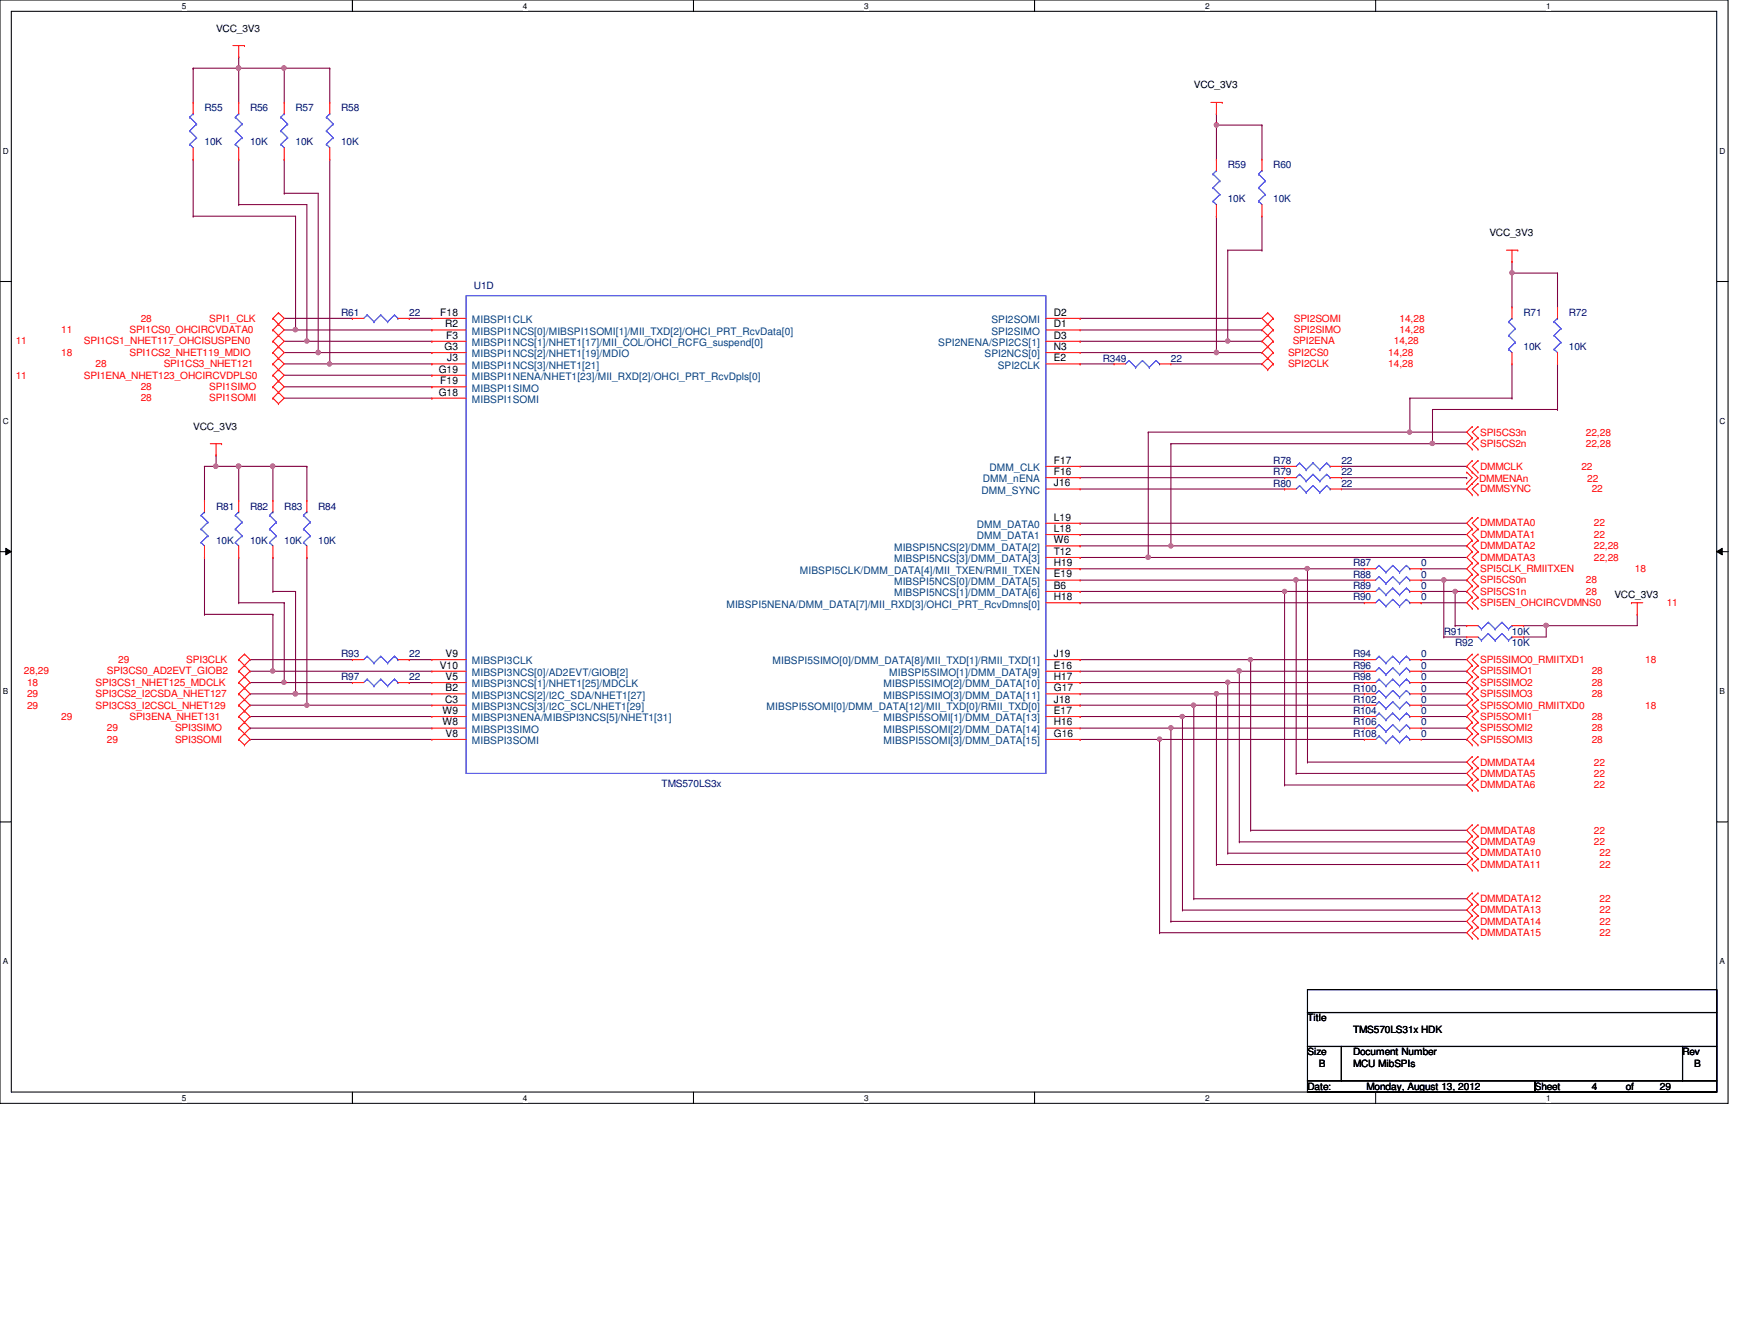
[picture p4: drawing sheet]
<svg xmlns="http://www.w3.org/2000/svg" width="279mm" height="216mm" viewBox="0 0 279 216" stroke-linecap="round" stroke-linejoin="round" font-family="sans-serif">
<defs><g id="words">
<g font-size="1.7">
<text x="70.8" y="50.8">F18</text>
<text x="71.6" y="52.6">R2</text>
<text x="169.5" y="52.6">D1</text>
<text x="169.5" y="50.8">D2</text>
<text x="70.6" y="59.9">G19</text>
<text x="71.5" y="56.3">G3</text>
<text x="71.8" y="54.4">F3</text>
<text x="71.9" y="58.1">J3</text>
<text x="169.5" y="58.1">E2</text>
<text x="169.5" y="54.4">D3</text>
<text x="169.5" y="56.3">N3</text>
<text x="70.6" y="63.6">G18</text>
<text x="70.8" y="61.8">F19</text>
<text x="169.5" y="74.5">F17</text>
<text x="169.5" y="76.4">F16</text>
<text x="169.5" y="78.2">J16</text>
<text x="169.5" y="83.7">L19</text>
<text x="169.5" y="85.5">L18</text>
<text x="169.5" y="87.3">W6</text>
<text x="169.5" y="89.2">T12</text>
<text x="169.5" y="91">H19</text>
<text x="169.5" y="92.8">E19</text>
<text x="169.5" y="94.7">B6</text>
<text x="169.5" y="96.5">H18</text>
<text x="70.7" y="107.5">V10</text>
<text x="71.7" y="105.6">V9</text>
<text x="169.5" y="105.6">J19</text>
<text x="169.5" y="107.5">E16</text>
<text x="71.6" y="112.9">C3</text>
<text x="71.7" y="109.3">V5</text>
<text x="71.7" y="111.1">B2</text>
<text x="169.5" y="112.9">J18</text>
<text x="169.5" y="109.3">H17</text>
<text x="169.5" y="111.1">G17</text>
<text x="71.2" y="114.8">W9</text>
<text x="71.2" y="116.6">W8</text>
<text x="71.7" y="118.4">V8</text>
<text x="169.5" y="114.8">E17</text>
<text x="169.5" y="116.6">H16</text>
<text x="169.5" y="118.4">G16</text>
</g>
<g font-size="1.7" fill="#004080">
<text x="75.9" y="51.9">MIBSPI1CLK</text>
<text x="75.9" y="53.8">MIBSPI1NCS[0]/MIBSPI1SOMI[1]/MII_TXD[2]/OHCI_PRT_RcvData[0]</text>
<text x="159.5" y="53.8">SPI2SIMO</text>
<text x="159.5" y="51.9">SPI2SOMI</text>
<text x="75.9" y="55.6">MIBSPI1NCS[1]/NHET1[17]/MII_COL/OHCI_RCFG_suspend[0]</text>
<text x="75.9" y="57.4">MIBSPI1NCS[2]/NHET1[19]/MDIO</text>
<text x="75.9" y="59.3">MIBSPI1NCS[3]/NHET1[21]</text>
<text x="150.9" y="55.6">SPI2NENA/SPI2CS[1]</text>
<text x="158.4" y="57.4">SPI2NCS[0]</text>
<text x="160.5" y="59.3">SPI2CLK</text>
<text x="75.9" y="61.1">MIBSPI1NENA/NHET1[23]/MII_RXD[2]/OHCI_PRT_RcvDpls[0]</text>
<text x="75.9" y="62.9">MIBSPI1SIMO</text>
<text x="75.9" y="64.8">MIBSPI1SOMI</text>
<text x="158.1" y="77.6">DMM_nENA</text>
<text x="159.2" y="75.7">DMM_CLK</text>
<text x="157.9" y="79.4">DMM_SYNC</text>
<text x="143.8" y="88.5">MIBSPI5NCS[2]/DMM_DATA[2]</text>
<text x="157.1" y="84.9">DMM_DATA0</text>
<text x="157.1" y="86.7">DMM_DATA1</text>
<text x="128.7" y="92.2">MIBSPI5CLK/DMM_DATA[4]/MII_TXEN/RMII_TXEN</text>
<text x="143.8" y="94">MIBSPI5NCS[0]/DMM_DATA[5]</text>
<text x="143.8" y="90.4">MIBSPI5NCS[3]/DMM_DATA[3]</text>
<text x="143.8" y="95.8">MIBSPI5NCS[1]/DMM_DATA[6]</text>
<text x="116.8" y="97.7">MIBSPI5NENA/DMM_DATA[7]/MII_RXD[3]/OHCI_PRT_RcvDmns[0]</text>
<text x="75.9" y="106.8">MIBSPI3CLK</text>
<text x="124.2" y="106.8">MIBSPI5SIMO[0]/DMM_DATA[8]/MII_TXD[1]/RMII_TXD[1]</text>
<text x="75.9" y="108.7">MIBSPI3NCS[0]/AD2EVT/GIOB[2]</text>
<text x="75.9" y="110.5">MIBSPI3NCS[1]/NHET1[25]/MDCLK</text>
<text x="75.9" y="112.3">MIBSPI3NCS[2]/I2C_SDA/NHET1[27]</text>
<text x="142.1" y="110.5">MIBSPI5SIMO[2]/DMM_DATA[10]</text>
<text x="142.1" y="112.3">MIBSPI5SIMO[3]/DMM_DATA[11]</text>
<text x="143" y="108.7">MIBSPI5SIMO[1]/DMM_DATA[9]</text>
<text x="75.9" y="116">MIBSPI3NENA/MIBSPI3NCS[5]/NHET1[31]</text>
<text x="75.9" y="117.8">MIBSPI3SIMO</text>
<text x="75.9" y="119.6">MIBSPI3SOMI</text>
<text x="75.9" y="114.1">MIBSPI3NCS[3]/I2C_SCL/NHET1[29]</text>
<text x="123.3" y="114.1">MIBSPI5SOMI[0]/DMM_DATA[12]/MII_TXD[0]/RMII_TXD[0]</text>
<text x="142.1" y="116">MIBSPI5SOMI[1]/DMM_DATA[13]</text>
<text x="142.1" y="117.8">MIBSPI5SOMI[2]/DMM_DATA[14]</text>
<text x="142.1" y="119.6">MIBSPI5SOMI[3]/DMM_DATA[15]</text>
</g>
<g font-size="1.6">
<text x="34.8" y="5.1">VCC_3V3</text>
<text x="192" y="14.2">VCC_3V3</text>
<text x="239.6" y="38">VCC_3V3</text>
<text x="31.1" y="69.1">VCC_3V3</text>
<text x="259.7" y="96.2">VCC_3V3</text>
<text x="210.3" y="164.2">Title</text>
<text x="217.6" y="166">TMS570LS31x HDK</text>
<text x="210.3" y="169.7">Size</text>
<text x="212.1" y="171.5">B</text>
<text x="217.6" y="169.7">Document Number</text>
<text x="217.6" y="171.5">MCU MibSPIs</text>
<text x="270.6" y="169.7">Rev</text>
<text x="272.5" y="171.5">B</text>
<text x="210.3" y="175.2">Date:</text>
<text x="219.8" y="175.2">Monday, August 13, 2012</text>
<text x="246.9" y="175.2">Sheet</text>
<text x="256" y="175.2">4</text>
<text x="261.5" y="175.2">of</text>
<text x="267" y="175.2">29</text>
</g>
<g font-size="1.6" fill="#000080">
<text x="32.9" y="17.9">R55</text>
<text x="40.2" y="17.9">R56</text>
<text x="47.5" y="17.9">R57</text>
<text x="54.9" y="17.9">R58</text>
<text x="32.9" y="23.4">10K</text>
<text x="40.2" y="23.4">10K</text>
<text x="47.5" y="23.4">10K</text>
<text x="54.9" y="23.4">10K</text>
<text x="197.5" y="27.1">R59</text>
<text x="204.8" y="27.1">R60</text>
<text x="197.5" y="32.5">10K</text>
<text x="204.8" y="32.5">10K</text>
<text x="76.2" y="46.4">U1D</text>
<text x="54.9" y="50.8">R61</text>
<text x="65.8" y="50.8">22</text>
<text x="245.1" y="50.8">R71</text>
<text x="252.3" y="50.8">R72</text>
<text x="177.4" y="58.1">R349</text>
<text x="188.3" y="58.1">22</text>
<text x="245.1" y="56.3">10K</text>
<text x="252.3" y="56.3">10K</text>
<text x="204.8" y="74.6">R78</text>
<text x="204.8" y="76.4">R79</text>
<text x="215.8" y="74.6">22</text>
<text x="215.8" y="76.4">22</text>
<text x="34.8" y="81.9">R81</text>
<text x="40.2" y="81.9">R82</text>
<text x="45.7" y="81.9">R83</text>
<text x="51.2" y="81.9">R84</text>
<text x="204.8" y="78.2">R80</text>
<text x="215.8" y="78.2">22</text>
<text x="34.8" y="87.4">10K</text>
<text x="40.2" y="87.4">10K</text>
<text x="45.7" y="87.4">10K</text>
<text x="51.2" y="87.4">10K</text>
<text x="217.6" y="91.1">R87</text>
<text x="217.6" y="92.9">R88</text>
<text x="217.6" y="94.7">R89</text>
<text x="228.6" y="91.1">0</text>
<text x="228.6" y="92.9">0</text>
<text x="228.6" y="94.7">0</text>
<text x="217.6" y="96.5">R90</text>
<text x="228.6" y="96.5">0</text>
<text x="54.9" y="105.7">R93</text>
<text x="65.8" y="105.7">22</text>
<text x="217.6" y="107.5">R96</text>
<text x="217.6" y="105.7">R94</text>
<text x="228.6" y="107.5">0</text>
<text x="228.6" y="105.7">0</text>
<text x="232.2" y="102">R91</text>
<text x="234.1" y="103.8">R92</text>
<text x="243.2" y="103.8">10K</text>
<text x="243.2" y="102">10K</text>
<text x="54.9" y="109.3">R97</text>
<text x="65.8" y="109.3">22</text>
<text x="217.6" y="113">R102</text>
<text x="217.6" y="111.2">R100</text>
<text x="217.6" y="109.3">R98</text>
<text x="228.6" y="113">0</text>
<text x="228.6" y="111.2">0</text>
<text x="228.6" y="109.3">0</text>
<text x="217.6" y="114.8">R104</text>
<text x="217.6" y="116.6">R106</text>
<text x="217.6" y="118.5">R108</text>
<text x="228.6" y="114.8">0</text>
<text x="228.6" y="116.6">0</text>
<text x="228.6" y="118.5">0</text>
<text x="106.4" y="126.5">TMS570LS3x</text>
</g>
<g font-size="1.6" fill="#f00">
<text x="9.9" y="53.6">11</text>
<text x="20.8" y="53.6">SPI1CS0_OHCIRCVDATA0</text>
<text x="22.6" y="51.7">28</text>
<text x="33.7" y="51.7">SPI1_CLK</text>
<text x="208.1" y="51.7">SPI2SOMI</text>
<text x="208.1" y="53.6">SPI2SIMO</text>
<text x="225.1" y="51.7">14,28</text>
<text x="225.1" y="53.6">14,28</text>
<text x="2.5" y="55.4">11</text>
<text x="9.9" y="57.2">18</text>
<text x="13.5" y="55.4">SPI1CS1_NHET117_OHCISUSPEN0</text>
<text x="15.4" y="59.1">28</text>
<text x="20.8" y="57.2">SPI1CS2_NHET119_MDIO</text>
<text x="26.3" y="59.1">SPI1CS3_NHET121</text>
<text x="207.2" y="57.2">SPI2CS0</text>
<text x="207.2" y="59.1">SPI2CLK</text>
<text x="207.9" y="55.4">SPI2ENA</text>
<text x="223.3" y="59.1">14,28</text>
<text x="223.3" y="57.2">14,28</text>
<text x="224.2" y="55.4">14,28</text>
<text x="2.5" y="60.9">11</text>
<text x="13.5" y="60.9">SPI1ENA_NHET123_OHCIRCVDPLS0</text>
<text x="22.6" y="62.7">28</text>
<text x="22.6" y="64.5">28</text>
<text x="33.7" y="62.7">SPI1SIMO</text>
<text x="33.7" y="64.5">SPI1SOMI</text>
<text x="238.1" y="70">SPI5CS3n</text>
<text x="238.1" y="71.8">SPI5CS2n</text>
<text x="255.1" y="70">22,28</text>
<text x="255.1" y="71.8">22,28</text>
<text x="237.9" y="77.5">DMMENAn</text>
<text x="238.1" y="75.5">DMMCLK</text>
<text x="254.4" y="75.5">22</text>
<text x="255.3" y="77.5">22</text>
<text x="238.1" y="79.2">DMMSYNC</text>
<text x="256" y="79.2">22</text>
<text x="238.1" y="84.6">DMMDATA0</text>
<text x="238.1" y="86.5">DMMDATA1</text>
<text x="238.1" y="88.3">DMMDATA2</text>
<text x="256.4" y="84.6">22</text>
<text x="256.4" y="86.5">22</text>
<text x="256.4" y="88.3">22,28</text>
<text x="238.1" y="90.1">DMMDATA3</text>
<text x="238.1" y="91.9">SPI5CLK_RMIITXEN</text>
<text x="238.1" y="93.8">SPI5CS0n</text>
<text x="238.1" y="95.6">SPI5CS1n</text>
<text x="255.1" y="93.8">28</text>
<text x="255.1" y="95.6">28</text>
<text x="256.4" y="90.1">22,28</text>
<text x="263" y="91.9">18</text>
<text x="238.1" y="97.5">SPI5EN_OHCIRCVDMNS0</text>
<text x="268.1" y="97.5">11</text>
<text x="19" y="106.6">29</text>
<text x="30" y="106.6">SPI3CLK</text>
<text x="238.1" y="106.6">SPI5SIMO0_RMIITXD1</text>
<text x="264.6" y="106.6">18</text>
<text x="3.9" y="108.4">28,29</text>
<text x="4.4" y="110.2">18</text>
<text x="4.4" y="112.1">29</text>
<text x="4.4" y="113.9">29</text>
<text x="15.4" y="110.2">SPI3CS1_NHET125_MDCLK</text>
<text x="15.4" y="112.1">SPI3CS2_I2CSDA_NHET127</text>
<text x="15.4" y="113.9">SPI3CS3_I2CSCL_NHET129</text>
<text x="17.2" y="108.4">SPI3CS0_AD2EVT_GIOB2</text>
<text x="238.1" y="108.4">SPI5SIMO1</text>
<text x="238.1" y="110.2">SPI5SIMO2</text>
<text x="238.1" y="112.1">SPI5SIMO3</text>
<text x="238.1" y="113.9">SPI5SOMI0_RMIITXD0</text>
<text x="256" y="108.4">28</text>
<text x="256" y="110.2">28</text>
<text x="256" y="112.1">28</text>
<text x="264.6" y="113.9">18</text>
<text x="9.9" y="115.7">29</text>
<text x="17.2" y="117.6">29</text>
<text x="17.2" y="119.4">29</text>
<text x="20.8" y="115.7">SPI3ENA_NHET131</text>
<text x="28.2" y="117.6">SPI3SIMO</text>
<text x="28.2" y="119.4">SPI3SOMI</text>
<text x="238.1" y="115.7">SPI5SOMI1</text>
<text x="238.1" y="117.6">SPI5SOMI2</text>
<text x="238.1" y="119.4">SPI5SOMI3</text>
<text x="256" y="115.7">28</text>
<text x="256" y="117.6">28</text>
<text x="256" y="119.4">28</text>
<text x="238.1" y="123.1">DMMDATA4</text>
<text x="238.1" y="124.9">DMMDATA5</text>
<text x="256.4" y="123.1">22</text>
<text x="256.4" y="124.9">22</text>
<text x="238.1" y="126.7">DMMDATA6</text>
<text x="256.4" y="126.7">22</text>
<text x="238.1" y="134">DMMDATA8</text>
<text x="238.1" y="135.8">DMMDATA9</text>
<text x="238.1" y="137.7">DMMDATA10</text>
<text x="256.4" y="134">22</text>
<text x="256.4" y="135.8">22</text>
<text x="257.3" y="137.7">22</text>
<text x="238.1" y="139.5">DMMDATA11</text>
<text x="257.3" y="139.5">22</text>
<text x="238.1" y="145">DMMDATA12</text>
<text x="238.1" y="146.8">DMMDATA13</text>
<text x="238.1" y="148.6">DMMDATA14</text>
<text x="257.3" y="145">22</text>
<text x="257.3" y="146.8">22</text>
<text x="257.3" y="148.6">22</text>
<text x="238.1" y="150.5">DMMDATA15</text>
<text x="257.3" y="150.5">22</text>
</g>
<g font-size="1.3">
<text x="29.3" y="1.4">5</text>
<text x="84.1" y="1.4">4</text>
<text x="139" y="1.4">3</text>
<text x="193.8" y="1.4">2</text>
<text x="248.7" y="1.4">1</text>
<text x=".5" y="24.7">D</text>
<text x="276.6" y="24.7">D</text>
<text x=".5" y="68.2">C</text>
<text x="276.6" y="68.2">C</text>
<text x=".5" y="111.6">B</text>
<text x="276.6" y="111.6">B</text>
<text x=".5" y="155">A</text>
<text x="276.6" y="155">A</text>
<text x="29.3" y="177">5</text>
<text x="84.1" y="177">4</text>
<text x="139" y="177">3</text>
<text x="193.8" y="177">2</text>
<text x="248.7" y="177">1</text>
</g>
</g></defs>
<path d="M0 0h278v177.4h-278zM1.8 1.8h274.3v173.8h-274.3z" fill="none" stroke="#000" stroke-width=".17"/>
<g fill="#fff">
<path d="M29.3 .2h.7v1.5h-.7z"/>
<path d="M29.3 175.8h.7v1.4h-.7z"/>
</g>
<path d="M56.7 0v1.8M56.7 175.6v1.8" fill="none" stroke="#000" stroke-width=".17"/>
<g fill="#fff">
<path d="M84.1 .2h.7v1.5h-.7z"/>
<path d="M84.1 175.8h.7v1.4h-.7z"/>
</g>
<path d="M111.5 0v1.8M111.5 175.6v1.8" fill="none" stroke="#000" stroke-width=".17"/>
<g fill="#fff">
<path d="M139 .2h.7v1.5h-.7z"/>
<path d="M139 175.8h.7v1.4h-.7z"/>
</g>
<path d="M166.4 0v1.8M166.4 175.6v1.8" fill="none" stroke="#000" stroke-width=".17"/>
<g fill="#fff">
<path d="M193.8 .2h.8v1.5h-.8z"/>
<path d="M193.8 175.8h.8v1.4h-.8z"/>
</g>
<path d="M221.3 0v1.8M221.3 175.6v1.8" fill="none" stroke="#000" stroke-width=".17"/>
<g fill="#fff">
<path d="M248.7 .2h.7v1.5h-.7z"/>
<path d="M248.7 175.8h.7v1.4h-.7z"/>
<path d="M.5 23.5h.9v1.5h-.9z"/>
<path d="M276.6 23.5h.9v1.5h-.9z"/>
<path d="M.5 67h.9v1.5h-.9z"/>
<path d="M276.6 67h.9v1.5h-.9z"/>
</g>
<path d="M0 45.3h1.8M276.1 45.3h1.9" fill="none" stroke="#000" stroke-width=".17"/>
<g fill="#fff">
<path d="M.5 110.4h.8v1.5h-.8z"/>
<path d="M276.6 110.4h.9v1.5h-.9z"/>
</g>
<path d="M0 88.7h1.8M276.1 88.7h1.9" fill="none" stroke="#000" stroke-width=".17"/>
<path d="M.9 88.1l.9 .6-.9 .5zM276.1 88.7l.9-.6v1.1z" fill="#000"/>
<path d="M.9 88.1l.9 .6-.9 .5zM276.1 88.7l.9-.6v1.1z" fill="none" stroke="#000" stroke-width=".16"/>
<g fill="#fff">
<path d="M.5 153.8h.8v1.5h-.8z"/>
<path d="M276.6 153.8h.8v1.5h-.8z"/>
</g>
<path d="M0 132.1h1.8M276.1 132.1h1.9" fill="none" stroke="#000" stroke-width=".17"/>
<path d="M173.7 84.1h.1M173.7 85.9h.1M173.7 84.1h62.2M173.7 85.9h62.2M210.3 91.4h.1M210.3 91.4h9.2" fill="none" stroke="#800040" stroke-width=".17"/>
<circle cx="210.3" cy="91.4" r=".34" fill="#f0f"/>
<circle cx="210.3" cy="91.4" r=".34" fill="none" stroke="#f0f" stroke-width=".17"/>
<path d="M201.2 106h.1M201.2 106h18.3" fill="none" stroke="#800040" stroke-width=".17"/>
<circle cx="201.1" cy="106" r=".34" fill="#f0f"/>
<circle cx="201.1" cy="106" r=".34" fill="none" stroke="#f0f" stroke-width=".17"/>
<path d="M192 113.4h.1M192 113.4h27.5" fill="none" stroke="#800040" stroke-width=".17"/>
<circle cx="192" cy="113.4" r=".34" fill="#f0f"/>
<circle cx="192" cy="113.4" r=".34" fill="none" stroke="#f0f" stroke-width=".17"/>
<g fill="none" stroke="#800040" stroke-width=".17">
<path d="M184.7 69.5v20.1M188.3 71.3v16.5M226.8 69.5h.1M226.8 69.5h9.1M230.4 71.3h.1M230.4 71.3h5.5M173.7 87.8h.1M173.7 89.6h.1M173.7 87.8h14.6M173.7 89.6h11M184.7 89.6h.1M188.3 87.8h.1"/>
<path d="M228.6 91.4h.1M228.6 96.9h.1M228.6 91.4h7.3M228.6 96.9h7.3M228.6 93.3h3.6M228.6 95.1h5.5M232.2 93.3h.1M234.1 95.1h.1M228.6 106h.1M228.6 113.4h.1M228.6 106h7.3M228.6 113.4h7.3"/>
</g>
<circle cx="234.1" cy="95.1" r=".34" fill="#f0f"/>
<circle cx="234.1" cy="95.1" r=".34" fill="none" stroke="#f0f" stroke-width=".17"/>
<g fill="none" stroke="#800040" stroke-width=".17">
<path d="M188.3 87.8h47.6M235.9 87.8h.1M228.6 107.9h7.3M228.6 109.7h7.3M228.6 111.5h7.3M228.6 115.2h7.3M228.6 117.1h7.3M228.6 118.9h7.3M235.9 107.9h.1M235.9 109.7h.1M235.9 111.5h.1M235.9 115.2h.1"/>
<path d="M235.9 117.1h.1M235.9 118.9h.1"/>
</g>
<circle cx="188.3" cy="87.8" r=".34" fill="#f0f"/>
<circle cx="188.3" cy="87.8" r=".34" fill="none" stroke="#f0f" stroke-width=".17"/>
<path d="M184.7 89.6h.1M184.7 89.6h51.2" fill="none" stroke="#800040" stroke-width=".17"/>
<circle cx="184.7" cy="89.6" r=".36" fill="#f0f"/>
<circle cx="184.7" cy="89.6" r=".36" fill="none" stroke="#f0f" stroke-width=".17"/>
<path d="M173.7 93.3h34.8M208.5 93.3h.1" fill="none" stroke="#800040" stroke-width=".17"/>
<circle cx="208.4" cy="93.2" r=".35" fill="#f0f"/>
<circle cx="208.4" cy="93.2" r=".35" fill="none" stroke="#f0f" stroke-width=".17"/>
<path d="M173.7 107.9h25.6M199.3 107.9h.1" fill="none" stroke="#800040" stroke-width=".17"/>
<circle cx="199.3" cy="107.9" r=".34" fill="#f0f"/>
<circle cx="199.3" cy="107.9" r=".34" fill="none" stroke="#f0f" stroke-width=".17"/>
<path d="M173.7 117.1h14.6M188.3 117.1h.1M190.2 115.2h.1M190.2 115.2h29.3M197.5 109.7h.1M197.5 109.7h22" fill="none" stroke="#800040" stroke-width=".17"/>
<circle cx="188.3" cy="117" r=".34" fill="#f0f"/>
<circle cx="188.3" cy="117" r=".34" fill="none" stroke="#f0f" stroke-width=".17"/>
<path d="M186.5 118.9h.1M186.5 118.9h33" fill="none" stroke="#800040" stroke-width=".17"/>
<circle cx="186.5" cy="118.8" r=".34" fill="#f0f"/>
<circle cx="186.5" cy="118.8" r=".34" fill="none" stroke="#f0f" stroke-width=".17"/>
<g fill="none" stroke="#800040" stroke-width=".17">
<path d="M173.7 91.4h.1M173.7 91.4h36.6M206.6 95.1h.1M206.6 95.1h12.9M206.6 95.1v31.1M210.3 91.4h.1M210.3 91.4v31.1M206.6 126.2h.1M206.6 126.2h29.3M208.5 124.3h.1M208.5 124.3h27.4M210.3 122.5h.1"/>
<path d="M210.3 122.5h25.6"/>
</g>
<circle cx="206.6" cy="95.1" r=".34" fill="#f0f"/>
<circle cx="206.6" cy="95.1" r=".34" fill="none" stroke="#f0f" stroke-width=".17"/>
<g fill="none" stroke="#800040" stroke-width=".17">
<path d="M173.7 95.1h.1M173.7 96.9h.1M173.7 95.1h32.9M173.7 96.9h45.8M208.5 93.3h.1M208.5 93.3v31M208.5 93.3h11M219.5 93.3h.1M173.7 106h.1M173.7 106h27.5M199.3 107.9h.1M199.3 107.9v27.4"/>
<path d="M199.3 107.9h20.2M201.2 106h.1M201.2 106v27.5M199.3 135.3h.1M199.3 135.3h36.6M201.2 133.5h.1M201.2 133.5h34.7"/>
</g>
<circle cx="199.3" cy="107.9" r=".34" fill="#f0f"/>
<circle cx="199.3" cy="107.9" r=".34" fill="none" stroke="#f0f" stroke-width=".17"/>
<path d="M173.7 111.5h22M195.7 111.5h.1M197.5 137.2h.1M197.5 137.2h38.4" fill="none" stroke="#800040" stroke-width=".17"/>
<circle cx="195.6" cy="111.5" r=".35" fill="#f0f"/>
<circle cx="195.6" cy="111.5" r=".35" fill="none" stroke="#f0f" stroke-width=".17"/>
<path d="M197.5 109.7h.1M197.5 109.7v27.5" fill="none" stroke="#800040" stroke-width=".17"/>
<circle cx="197.5" cy="109.7" r=".34" fill="#f0f"/>
<circle cx="197.5" cy="109.7" r=".34" fill="none" stroke="#f0f" stroke-width=".17"/>
<g fill="none" stroke="#800040" stroke-width=".17">
<path d="M173.7 109.7h.1M173.7 113.4h.1M173.7 109.7h23.8M173.7 113.4h18.3M190.2 115.2h.1M190.2 115.2v31.1M192 113.4h.1M192 113.4v31.1M195.7 111.5h.1M195.7 111.5v27.5M195.7 111.5h23.8M195.7 139h.1"/>
<path d="M195.7 139h40.2M190.2 146.3h.1M190.2 146.3h45.7M192 144.5h.1M192 144.5h43.9"/>
</g>
<circle cx="190.2" cy="115.2" r=".34" fill="#f0f"/>
<circle cx="190.2" cy="115.2" r=".34" fill="none" stroke="#f0f" stroke-width=".17"/>
<g fill="none" stroke="#800040" stroke-width=".17">
<path d="M45.7 51.2h11M45.7 53h1.8M45.7 54.9h3.7M45.7 56.7h5.5M45.7 58.5h7.3M47.5 53h.1M49.4 54.9h.1M51.2 56.7h.1M53 58.5h.1M56.7 51.2h.1M65.8 51.2h.1M65.8 51.2h3.7"/>
<path d="M45.7 60.3h23.8M45.7 62.2h23.8M45.7 64h23.8M69.5 60.3h.1M69.5 62.2h.1M69.5 64h.1M40.2 106h.1M40.2 106h16.5M43.9 107.9h.1M43.9 107.9h25.6M45.7 109.7h.1M45.7 109.7h11"/>
<path d="M65.8 106h.1M65.8 109.7h.1M65.8 106h3.7M65.8 109.7h3.7M173.7 115.2h.1M173.7 118.9h.1M173.7 115.2h16.5M173.7 118.9h12.8M186.5 118.9h.1M186.5 118.9v31M188.3 117.1h.1M188.3 117.1v31"/>
<path d="M188.3 117.1h31.2M186.5 149.9h.1M186.5 149.9h49.4M188.3 148.1h.1M188.3 148.1h47.6"/>
</g>
<circle cx="45.7" cy="109.7" r=".34" fill="#f0f"/>
<circle cx="45.7" cy="109.7" r=".34" fill="none" stroke="#f0f" stroke-width=".17"/>
<path d="M47.5 111.5h.1M47.5 111.5h22" fill="none" stroke="#800040" stroke-width=".17"/>
<circle cx="47.5" cy="111.5" r=".37" fill="#f0f"/>
<circle cx="47.5" cy="111.5" r=".37" fill="none" stroke="#f0f" stroke-width=".17"/>
<g fill="none" stroke="#800040" stroke-width=".17">
<path d="M38.4 75h.1M38.4 75v5.5M43.9 75h.1M43.9 75v5.5M173.7 75h32.9M173.7 76.8h32.9M173.7 78.6h32.9M206.6 75h.1M206.6 76.8h.1M206.6 78.6h.1M215.8 75h20.1M215.8 76.8h20.1"/>
<path d="M215.8 78.6h20.1M235.9 75h.1M235.9 76.8h.1M235.9 78.6h.1M40.2 115.2h.1M40.2 117.1h.1M40.2 118.9h.1M40.2 115.2h29.3M40.2 117.1h29.3M40.2 118.9h29.3M49.4 113.4h.1M49.4 113.4h20.1"/>
</g>
<circle cx="43.8" cy="74.9" r=".35" fill="#f0f"/>
<circle cx="43.8" cy="74.9" r=".35" fill="none" stroke="#f0f" stroke-width=".17"/>
<path d="M38.4 75h.1M38.4 75h5.5" fill="none" stroke="#800040" stroke-width=".17"/>
<circle cx="38.4" cy="74.9" r=".37" fill="#f0f"/>
<circle cx="38.4" cy="74.9" r=".37" fill="none" stroke="#f0f" stroke-width=".17"/>
<path d="M32.9 75h.1M32.9 75v5.5M34.8 73.2h.1M34.8 75h.1M34.8 75h3.6M34.8 73.2v1.8M43.9 75h.1M43.9 75h5.5M49.4 75h.1M49.4 75v5.5" fill="none" stroke="#800040" stroke-width=".17"/>
<circle cx="34.7" cy="74.9" r=".35" fill="#f0f"/>
<circle cx="34.7" cy="74.9" r=".35" fill="none" stroke="#f0f" stroke-width=".17"/>
<path d="M49.4 89.6h.1M49.4 89.6v23.8" fill="none" stroke="#800040" stroke-width=".17"/>
<circle cx="49.4" cy="113.4" r=".34" fill="#f0f"/>
<circle cx="49.4" cy="113.4" r=".34" fill="none" stroke="#f0f" stroke-width=".17"/>
<g fill="none" stroke="#800040" stroke-width=".17">
<path d="M32.9 89.6h.1M32.9 98.8h.1M32.9 89.6v9.2M32.9 98.8h11M38.4 89.6h.1M38.4 96.9h.1M38.4 89.6v7.3M38.4 96.9h7.3M43.9 89.6h.1M43.9 95.1h.1M43.9 98.8h.1M43.9 89.6v5.5"/>
<path d="M43.9 98.8v9.1M43.9 95.1h3.6M45.7 96.9h.1M45.7 96.9v12.8M47.5 95.1h.1M47.5 95.1v16.4h-7.3M40.2 111.5h.1"/>
</g>
<circle cx="43.9" cy="107.9" r=".34" fill="#f0f"/>
<circle cx="43.9" cy="107.9" r=".34" fill="none" stroke="#f0f" stroke-width=".17"/>
<path d="M38.4 11h.1M38.4 11v5.5M45.7 11h.1M45.7 11v5.5M40.2 107.9h.1M40.2 109.7h.1M40.2 113.4h.1M40.2 107.9h3.7M40.2 109.7h5.5M40.2 113.4h9.2" fill="none" stroke="#800040" stroke-width=".17"/>
<circle cx="45.7" cy="10.9" r=".35" fill="#f0f"/>
<circle cx="45.7" cy="10.9" r=".35" fill="none" stroke="#f0f" stroke-width=".17"/>
<path d="M38.4 11h.1M38.4 11h7.3" fill="none" stroke="#800040" stroke-width=".17"/>
<circle cx="38.4" cy="10.9" r=".37" fill="#f0f"/>
<circle cx="38.4" cy="10.9" r=".37" fill="none" stroke="#f0f" stroke-width=".17"/>
<g fill="none" stroke="#800040" stroke-width=".17">
<path d="M31.1 11h.1M31.1 11v5.5M38.4 9.1h.1M38.4 9.1v1.9h-7.3M45.7 11h.1M45.7 11h7.3M53 11h.1M53 11v5.5M31.1 25.6h.1M31.1 25.6v9.2M38.4 25.6h.1M38.4 25.6v7.3"/>
<path d="M45.7 25.6h.1M45.7 25.6v5.5M53 25.6v32.9M53 58.5h.1"/>
</g>
<circle cx="53" cy="58.5" r=".34" fill="#f0f"/>
<circle cx="53" cy="58.5" r=".34" fill="none" stroke="#f0f" stroke-width=".17"/>
<path d="M45.7 31.1h.1M45.7 31.1h5.5v25.6M51.2 56.7h.1M53 58.5h16.5M69.5 58.5h.1" fill="none" stroke="#800040" stroke-width=".17"/>
<circle cx="51.2" cy="56.7" r=".35" fill="#f0f"/>
<circle cx="51.2" cy="56.7" r=".35" fill="none" stroke="#f0f" stroke-width=".17"/>
<path d="M38.4 32.9h.1M38.4 32.9h11v22M49.4 54.9h.1M51.2 56.7h18.3M69.5 56.7h.1" fill="none" stroke="#800040" stroke-width=".17"/>
<circle cx="49.4" cy="54.8" r=".34" fill="#f0f"/>
<circle cx="49.4" cy="54.8" r=".34" fill="none" stroke="#f0f" stroke-width=".17"/>
<path d="M31.1 34.8h.1M31.1 34.8h16.4v18.2M47.5 53h.1M49.4 54.9h20.1M69.5 54.9h.1" fill="none" stroke="#800040" stroke-width=".17"/>
<circle cx="47.5" cy="53" r=".36" fill="#f0f"/>
<circle cx="47.5" cy="53" r=".36" fill="none" stroke="#f0f" stroke-width=".17"/>
<path d="M195.7 20.1h.1M195.7 20.1v5.5M47.5 53h22M69.5 53h.1M173.7 51.2h.1M173.7 54.9h.1M173.7 53h29.3M173.7 51.2h29.3M173.7 54.9h23.8M173.7 56.7h22M195.7 56.7h.1M203 53h.1" fill="none" stroke="#800040" stroke-width=".17"/>
<circle cx="195.6" cy="20.1" r=".35" fill="#f0f"/>
<circle cx="195.6" cy="20.1" r=".35" fill="none" stroke="#f0f" stroke-width=".17"/>
<path d="M195.7 34.8h.1M195.7 34.8v21.9" fill="none" stroke="#800040" stroke-width=".17"/>
<circle cx="195.6" cy="56.7" r=".35" fill="#f0f"/>
<circle cx="195.6" cy="56.7" r=".35" fill="none" stroke="#f0f" stroke-width=".17"/>
<g fill="none" stroke="#800040" stroke-width=".17">
<path d="M195.7 18.3h.1M195.7 18.3v1.8M195.7 20.1h.1M195.7 20.1h7.3M203 20.1h.1M203 20.1v5.5M203 34.8v5.4M195.7 56.7h7.3M197.5 40.2h.1M197.5 54.9h.1M197.5 40.2h5.5M197.5 40.2v14.7"/>
<path d="M203 56.7h.1M203 40.2h.1"/>
</g>
<circle cx="197.5" cy="54.8" r=".34" fill="#f0f"/>
<circle cx="197.5" cy="54.8" r=".34" fill="none" stroke="#f0f" stroke-width=".17"/>
<path d="M197.5 54.9h5.5M203 54.9h.1M243.2 43.9h.1M243.2 43.9v5.5" fill="none" stroke="#800040" stroke-width=".17"/>
<circle cx="243.2" cy="43.9" r=".34" fill="#f0f"/>
<circle cx="243.2" cy="43.9" r=".34" fill="none" stroke="#f0f" stroke-width=".17"/>
<path d="M243.2 43.9h.1M243.2 42h.1M243.2 43.9h7.3M243.2 42v1.9M243.2 58.5v5.5M250.5 43.9h.1M250.5 43.9v5.5M226.8 64h.1M226.8 69.5h.1M226.8 64h16.4M226.8 64v5.5M243.2 64h.1" fill="none" stroke="#800040" stroke-width=".17"/>
<circle cx="226.7" cy="69.5" r=".34" fill="#f0f"/>
<circle cx="226.7" cy="69.5" r=".34" fill="none" stroke="#f0f" stroke-width=".17"/>
<path d="M250.5 58.5v7.3M184.7 69.5h.1M184.7 69.5h42.1M230.4 65.8h.1M230.4 71.3h.1M230.4 65.8h20.1M230.4 65.8v5.5M250.5 65.8h.1" fill="none" stroke="#800040" stroke-width=".17"/>
<circle cx="230.4" cy="71.3" r=".36" fill="#f0f"/>
<circle cx="230.4" cy="71.3" r=".36" fill="none" stroke="#f0f" stroke-width=".17"/>
<path d="M188.3 71.3h.1M188.3 71.3h42.1M245.1 102.4h.1M245.1 100.6h.1M245.1 100.6h3.6M248.7 100.6h.1M248.7 100.6v1.8h-3.6" fill="none" stroke="#800040" stroke-width=".17"/>
<circle cx="248.7" cy="100.5" r=".36" fill="#f0f"/>
<circle cx="248.7" cy="100.5" r=".36" fill="none" stroke="#f0f" stroke-width=".17"/>
<g fill="none" stroke="#800040" stroke-width=".17">
<path d="M232.2 93.3h.1M232.2 93.3v9.1M234.1 95.1h.1M234.1 95.1v5.5M234.1 95.1h1.8M235.9 95.1h.1M263.4 98.8h.1M263.4 98.8v1.8h-14.7M232.2 102.4h.1M232.2 102.4h3.7M234.1 100.6h.1M234.1 100.6h1.8"/>
<path d="M248.7 100.6h.1"/>
</g>
<circle cx="232.2" cy="93.2" r=".35" fill="#f0f"/>
<circle cx="232.2" cy="93.2" r=".35" fill="none" stroke="#f0f" stroke-width=".17"/>
<path d="M173.7 58.5h.1M173.7 58.5h5.5M188.3 58.5h14.7M203 58.5h.1M32.9 75h.1M32.9 75h1.9M232.2 93.3h3.7M235.9 93.3h.1" fill="none" stroke="#800040" stroke-width=".17"/>
<g fill="none" stroke="#f00" stroke-width=".17">
<path d="M31.1 16.5h.1M31.1 16.5v1.8M37.5 7.3h1.8M38.4 9.1h.1M38.4 16.5h.1M38.4 7.3v1.8M38.4 16.5v1.8M39.3 7.3h.1M45.7 16.5h.1M45.7 16.5v1.8M53 16.5h.1M53 16.5v1.8"/>
<path d="M194.8 16.5h1.8M195.7 18.3h.1M195.7 16.5v1.8M196.6 16.5h.1M31.1 25.6h.1M31.1 23.7v1.9M38.4 25.6h.1M38.4 23.7v1.9M45.7 25.6h.1M45.7 23.7v1.9M53 25.6h.1M53 23.7v1.9"/>
<path d="M195.7 34.8h.1M195.7 25.6h.1M195.7 25.6v1.8M195.7 32.9v1.9M203 34.8h.1M203 25.6h.1M203 25.6v1.8M203 32.9v1.9M43.9 51.2h.1M43.9 53h.1M43.9 54.9h.1M43.9 56.7h.1"/>
<path d="M43.9 58.5h.1M43.9 51.2l.9 .9M43.9 53l1.8 1.9-.9 .9M43.9 54.9l1.8 1.8-1.8 1.8M43.9 56.7l.9 .9M43.9 58.5l.9 .9M44.8 50.3h.1M44.8 52.1h.1M44.8 53.9h.1M44.8 55.8h.1M44.8 57.6h.1M44.8 59.4h.1"/>
<path d="M44.8 50.3l.9 .9-.9 .9M44.8 50.3l-.9 .9M44.8 52.1l.9 .9-.9 .9M44.8 52.1l-.9 .9M44.8 53.9l-.9 1M44.8 55.8l-.9 .9M44.8 57.6l.9 .9-1.8 1.8M44.8 59.4l.9 .9-.9 1M56.7 51.2h.1M56.7 51.2h1.8M64 51.2h1.8M65.8 51.2h.1"/>
<path d="M69.5 51.2h.1M69.5 53h.1M69.5 54.9h.1M69.5 56.7h.1M69.5 58.5h.1M69.5 51.2h5.5M69.5 53h5.5M69.5 54.9h5.5M69.5 56.7h5.5M69.5 58.5h5.5M168.2 51.2h5.5M168.2 53h5.5"/>
<path d="M168.2 54.9h5.5M168.2 56.7h5.5M168.2 58.5h5.5M173.7 58.5h.1M173.7 53h.1M173.7 51.2h.1M173.7 54.9h.1M173.7 56.7h.1M179.2 58.5h.1M179.2 58.5h1.9M186.5 58.5h1.8M188.3 58.5h.1"/>
<path d="M203.9 50.3h.1M203.9 52.1h.1M203.9 53.9h.1M203.9 55.8h.1M203.9 57.6h.1M203.9 59.4h.1M203.9 50.3l-.9 .9 .9 .9M203.9 50.3l.9 .9M203.9 52.1l-.9 .9 .9 .9M203.9 52.1l.9 .9M203.9 55.8l.9 .9M203.9 57.6l-.9 .9 .9 .9"/>
<path d="M203.9 53.9l.9 1M204.8 51.2h.1M204.8 53h.1M204.8 56.7h.1M204.8 58.5h.1M204.8 54.9h.1M204.8 51.2l-.9 .9M204.8 53l-1.8 1.9 .9 .9M204.8 54.9l-1.8 1.8 1.8 1.8M204.8 56.7l-.9 .9M204.8 58.5l-.9 .9M242.3 40.2h1.8"/>
<path d="M243.2 42h.1M243.2 58.5h.1M243.2 49.4h.1M243.2 40.2v1.8M243.2 49.4v1.8M243.2 56.7v1.8M244.1 40.2h.1M250.5 58.5h.1M250.5 49.4h.1M250.5 49.4v1.8M250.5 56.7v1.8M33.8 71.3h1.8"/>
<path d="M34.8 73.2h.1M34.8 71.3v1.9M35.6 71.3h.1M43.9 60.3h.1M43.9 62.2h.1M43.9 64h.1M43.9 60.3l.9 1M43.9 62.2l1.8 1.8-.9 .9M43.9 64l.9 .9M44.8 61.3h.1M44.8 63.1h.1M44.8 64.9h.1"/>
<path d="M44.8 61.3l.9 .9-.9 .9M44.8 61.3l-.9 .9M44.8 63.1l-.9 .9M69.5 60.3h.1M69.5 62.2h.1M69.5 64h.1M69.5 60.3h5.5M69.5 62.2h5.5M69.5 64h5.5M168.2 75h5.5M168.2 76.8h5.5M168.2 78.6h5.5"/>
<path d="M173.7 75h.1M173.7 78.6h.1M173.7 76.8h.1M206.6 75h.1M206.6 76.8h.1M206.6 78.6h.1M206.6 75h1.9M206.6 76.8h1.9M206.6 78.6h1.9M214 75h1.8M214 76.8h1.8M214 78.6h1.8"/>
<path d="M215.8 75h.1M215.8 76.8h.1M215.8 78.6h.1M235.9 75.9h.1M235.9 77.7h.1M235.9 75.9l.9 .9-.9 .9M236.8 74h.1M236.8 75.9h.1M236.8 77.7h.1M236.8 79.5h.1M236.8 68.6h.1M236.8 70.4h.1"/>
<path d="M236.8 72.2h.1M236.8 74l-.9 1 .9 .9M236.8 75.9l.9 .9-1.8 1.8 .9 .9M236.8 68.6l-.9 .9 .9 .9M236.8 70.4l-.9 .9 .9 .9M237.7 75.9h.1M237.7 74h.1M237.7 79.5h.1M237.7 77.7h.1M237.7 70.4h.1M237.7 68.6h.1M237.7 72.2h.1"/>
<path d="M237.7 74l-.9 1 .9 .9M237.7 77.7l-.9 .9 .9 .9M237.7 68.6l-.9 .9 .9 .9M237.7 70.4l-.9 .9 .9 .9M32.9 89.6h.1M32.9 80.5h.1M32.9 80.5v1.8M32.9 87.8v1.8M38.4 89.6h.1M38.4 80.5h.1M38.4 80.5v1.8M38.4 87.8v1.8"/>
<path d="M43.9 89.6h.1M43.9 80.5h.1M43.9 80.5v1.8M43.9 87.8v1.8M49.4 89.6h.1M49.4 80.5h.1M49.4 80.5v1.8M49.4 87.8v1.8M168.2 96.9h5.5M168.2 91.4h5.5M168.2 93.3h5.5M168.2 84.1h5.5"/>
<path d="M168.2 85.9h5.5M168.2 87.8h5.5M168.2 89.6h5.5M168.2 95.1h5.5M173.7 91.4h.1M173.7 96.9h.1M173.7 93.3h.1M173.7 84.1h.1M173.7 85.9h.1M173.7 87.8h.1M173.7 89.6h.1M173.7 95.1h.1"/>
<path d="M219.5 91.4h.1M219.5 96.9h.1M219.5 93.3h.1M219.5 95.1h.1M219.5 96.9h1.8M219.5 91.4h1.8M219.5 93.3h1.8M219.5 95.1h1.8M226.8 96.9h1.8M226.8 91.4h1.8M226.8 93.3h1.8M226.8 95.1h1.8"/>
<path d="M228.6 91.4h.1M228.6 96.9h.1M228.6 93.3h.1M228.6 95.1h.1M236.8 83.2h.1M236.8 85h.1M236.8 86.9h.1M236.8 88.7h.1M236.8 90.5h.1M236.8 92.3h.1M236.8 94.2h.1M236.8 96h.1"/>
<path d="M236.8 97.8h.1M236.8 83.2l-.9 .9 .9 .9M236.8 85l-.9 .9 .9 1M236.8 86.9l-.9 .9 .9 .9M236.8 88.7l-.9 .9 .9 .9M236.8 90.5l-.9 .9 .9 .9M236.8 92.3l-.9 1 .9 .9M236.8 94.2l-.9 .9 .9 .9M236.8 96l-.9 .9 .9 .9M237.7 85h.1M237.7 83.2h.1M237.7 86.9h.1"/>
<path d="M237.7 88.7h.1M237.7 90.5h.1M237.7 92.3h.1M237.7 94.2h.1M237.7 96h.1M237.7 97.8h.1M237.7 83.2l-.9 .9 .9 .9M237.7 85l-.9 .9 .9 1M237.7 86.9l-.9 .9 .9 .9M237.7 88.7l-.9 .9 .9 .9M237.7 90.5l-.9 .9 .9 .9M237.7 92.3l-.9 1 .9 .9"/>
<path d="M237.7 94.2l-.9 .9 .9 .9M237.7 96l-.9 .9 .9 .9M262.4 96.9h.1M262.4 96.9h1.8M263.4 98.8h.1M263.4 96.9v1.9M38.4 106h.1M38.4 107.9h.1M38.4 109.7h.1M38.4 111.5h.1M38.4 113.4h.1M38.4 115.2h.1"/>
<path d="M38.4 117.1h.1M38.4 118.9h.1M38.4 106l.9 1M38.4 107.9l.9 .9M38.4 109.7l.9 .9M38.4 111.5l1.8 1.9-.9 .9M38.4 113.4l1.8 1.8-.9 .9M38.4 115.2l.9 .9M38.4 117.1l.9 .8M38.4 118.9l.9 .9M39.3 105.2h.1M39.3 107h.1"/>
<path d="M39.3 108.8h.1M39.3 110.6h.1M39.3 112.5h.1M39.3 114.3h.1M39.3 116.1h.1M39.3 117.9h.1M39.3 119.8h.1M39.3 105.2l.9 .8-.9 1M39.3 105.2l-.9 .8M39.3 107l.9 .9-1.8 1.8M39.3 107l-.9 .9M39.3 108.8l.9 .9-1.8 1.8"/>
<path d="M39.3 110.6l.9 .9-.9 1M39.3 112.5l-.9 .9M39.3 114.3l-.9 .9M39.3 116.1l.9 1-1.8 1.8M39.3 116.1l-.9 1M39.3 117.9l.9 1-.9 .9M56.7 109.7h.1M56.7 106h.1M56.7 109.7h1.8M56.7 106h1.8M64 109.7h1.8M64 106h1.8"/>
<path d="M65.8 109.7h.1M65.8 106h.1M69.5 106h.1M69.5 115.2h.1M69.5 117.1h.1M69.5 118.9h.1M69.5 107.9h.1M69.5 109.7h.1M69.5 111.5h.1M69.5 113.4h.1M69.5 107.9h5.5M69.5 113.4h5.5"/>
<path d="M69.5 111.5h5.5M69.5 109.7h5.5M69.5 106h5.5M69.5 115.2h5.5M69.5 117.1h5.5M69.5 118.9h5.5M168.2 107.9h5.5M168.2 113.4h5.5M168.2 111.5h5.5M168.2 109.7h5.5M168.2 106h5.5M168.2 115.2h5.5"/>
<path d="M168.2 117.1h5.5M168.2 118.9h5.5M173.7 106h.1M173.7 113.4h.1M173.7 107.9h.1M173.7 109.7h.1M173.7 111.5h.1M173.7 115.2h.1M173.7 117.1h.1M173.7 118.9h.1M219.5 107.9h.1M219.5 113.4h.1"/>
<path d="M219.5 111.5h.1M219.5 109.7h.1M219.5 115.2h.1M219.5 106h.1M219.5 117.1h.1M219.5 118.9h.1M219.5 107.9h1.8M219.5 113.4h1.8M219.5 111.5h1.8M219.5 109.7h1.8M219.5 106h1.8M219.5 115.2h1.8"/>
<path d="M219.5 117.1h1.8M219.5 118.9h1.8M226.8 107.9h1.8M226.8 113.4h1.8M226.8 111.5h1.8M226.8 109.7h1.8M226.8 106h1.8M226.8 115.2h1.8M226.8 117.1h1.8M226.8 118.9h1.8M228.6 107.9h.1M228.6 113.4h.1"/>
<path d="M228.6 111.5h.1M228.6 109.7h.1M228.6 115.2h.1M228.6 106h.1M228.6 117.1h.1M228.6 118.9h.1M235.9 102.4h.1M235.9 100.6h.1M235.9 102.4h1.8M235.9 100.6h1.8M236.8 105.2h.1M236.8 107h.1"/>
<path d="M236.8 108.8h.1M236.8 110.6h.1M236.8 112.5h.1M236.8 114.3h.1M236.8 116.1h.1M236.8 117.9h.1M236.8 119.8h.1M236.8 105.2l-.9 .8 .9 1M236.8 107l-.9 .9 .9 .9M236.8 108.8l-.9 .9 .9 .9M236.8 110.6l-.9 .9 .9 1M236.8 112.5l-.9 .9 .9 .9"/>
<path d="M236.8 114.3l-.9 .9 .9 .9M236.8 116.1l-.9 1 .9 .8M236.8 117.9l-.9 1 .9 .9M237.7 107h.1M237.7 105.2h.1M237.7 108.8h.1M237.7 110.6h.1M237.7 112.5h.1M237.7 114.3h.1M237.7 116.1h.1M237.7 117.9h.1M237.7 119.8h.1"/>
<path d="M237.7 105.2l-.9 .8 .9 1M237.7 107l-.9 .9 .9 .9M237.7 108.8l-.9 .9 .9 .9M237.7 110.6l-.9 .9 .9 1M237.7 112.5l-.9 .9 .9 .9M237.7 114.3l-.9 .9 .9 .9M237.7 116.1l-.9 1 .9 .8M237.7 117.9l-.9 1 .9 .9M243.2 102.4h1.9M243.2 100.6h1.9M245.1 102.4h.1M245.1 100.6h.1"/>
<path d="M236.8 132.6h.1M236.8 134.4h.1M236.8 136.2h.1M236.8 138h.1M236.8 139.9h.1M236.8 121.6h.1M236.8 123.4h.1M236.8 125.3h.1M236.8 127.1h.1M236.8 132.6l-.9 .9 .9 .9M236.8 134.4l-.9 .9 .9 .9M236.8 136.2l-.9 1 .9 .8"/>
<path d="M236.8 138l-.9 1 .9 .9M236.8 121.6l-.9 .9 .9 .9M236.8 123.4l-.9 .9 .9 1M236.8 125.3l-.9 .9 .9 .9M237.7 134.4h.1M237.7 132.6h.1M237.7 136.2h.1M237.7 138h.1M237.7 139.9h.1M237.7 123.4h.1M237.7 121.6h.1M237.7 125.3h.1"/>
<path d="M237.7 127.1h.1M237.7 132.6l-.9 .9 .9 .9M237.7 134.4l-.9 .9 .9 .9M237.7 136.2l-.9 1 .9 .8M237.7 138l-.9 1 .9 .9M237.7 121.6l-.9 .9 .9 .9M237.7 123.4l-.9 .9 .9 1M237.7 125.3l-.9 .9 .9 .9M236.8 143.6h.1M236.8 145.4h.1M236.8 147.2h.1M236.8 149.1h.1"/>
<path d="M236.8 150.9h.1M236.8 143.6l-.9 .9 .9 .9M236.8 145.4l-.9 .9 .9 .9M236.8 147.2l-.9 .9 .9 1M236.8 149.1l-.9 .8 .9 1M237.7 145.4h.1M237.7 143.6h.1M237.7 147.2h.1M237.7 149.1h.1M237.7 150.9h.1M237.7 143.6l-.9 .9 .9 .9M237.7 145.4l-.9 .9 .9 .9"/>
<path d="M237.7 147.2l-.9 .9 .9 1M237.7 149.1l-.9 .8 .9 1"/>
</g>
<path d="M210.3 159.1h65.8v3.7h-65.8zM210.3 162.8h65.8v5.4h-65.8zM210.3 168.2h5.5v5.5h-5.5zM210.3 173.7h36.6v1.9h-36.6zM215.8 168.2h54.8v5.5h-54.8zM246.9 173.7h29.2v1.9h-29.2zM270.6 168.2h5.5v5.5h-5.5z" fill="none" stroke="#000" stroke-width=".17"/>
<g fill="none" stroke="#00f" stroke-width=".17">
<path d="M30.5 18.8h.1M30.5 18.8l1.1 1.1M31.1 18.3h.1M31.1 18.3l-.6 .5M31.6 19.9h.1M31.6 19.9l-1.1 1.1M37.8 18.8h.1M37.8 18.8l1.1 1.1M38.4 18.3h.1M38.4 18.3l-.6 .5M38.9 19.9h.1M38.9 19.9l-1.1 1.1"/>
<path d="M45.2 18.8h.1M45.2 18.8l1.1 1.1M45.7 18.3h.1M45.7 18.3l-.5 .5M46.3 19.9h.1M46.3 19.9l-1.1 1.1M52.5 18.8h.1M52.5 18.8l1.1 1.1M53 18.3h.1M53 18.3l-.5 .5M53.6 19.9h.1M53.6 19.9l-1.1 1.1"/>
<path d="M30.5 23.2h.1M30.5 21h.1M30.5 23.2l.6 .5M30.5 21l1.1 1.1M31.6 22.1h.1M31.6 22.1l-1.1 1.1M37.8 23.2h.1M37.8 21h.1M37.8 23.2l.6 .5M37.8 21l1.1 1.1M38.9 22.1h.1M38.9 22.1l-1.1 1.1"/>
<path d="M45.2 23.2h.1M45.2 21h.1M45.2 23.2l.5 .5M45.2 21l1.1 1.1M46.3 22.1h.1M46.3 22.1l-1.1 1.1M52.5 23.2h.1M52.5 21h.1M52.5 23.2l.5 .5M52.5 21l1.1 1.1M53.6 22.1h.1M53.6 22.1l-1.1 1.1"/>
<path d="M195.1 32.3h.1M195.1 30.2h.1M195.1 28h.1M195.1 32.3l.6 .6M195.1 30.2l1.1 1.1M195.1 28l1.1 1.1M195.7 27.4h.1M195.7 27.4l-.6 .6M196.2 31.3h.1M196.2 29.1h.1M196.2 31.3l-1.1 1M196.2 29.1l-1.1 1.1"/>
<path d="M202.4 32.3h.1M202.4 30.2h.1M202.4 28h.1M202.4 32.3l.6 .6M202.4 30.2l1.1 1.1M202.4 28l1.1 1.1M203 27.4h.1M203 27.4l-.6 .6M203.5 31.3h.1M203.5 29.1h.1M203.5 31.3l-1.1 1M203.5 29.1l-1.1 1.1"/>
<path d="M59.1 50.6h.1M59.1 50.6l-.6 .6M59.1 50.6l1.1 1.1M60.2 51.7h.1M61.3 50.6h.1M61.3 50.6l-1.1 1.1M61.3 50.6l1.1 1.1M62.4 51.7h.1M63.5 50.6h.1M63.5 50.6l-1.1 1.1M63.5 50.6l.5 .6M64 51.2h.1"/>
<path d="M75 47.5h93.2v76.8h-93.2zM181.6 58h.1M181.6 58l-.5 .5M181.6 58l1.1 1.1M182.7 59.1h.1M183.8 58h.1M183.8 58l-1.1 1.1M183.8 58l1.1 1.1M184.9 59.1h.1M186 58h.1M186 58l-1.1 1.1M186 58l.5 .5"/>
<path d="M186.5 58.5h.1M242.7 56.1h.1M242.7 53.9h.1M242.7 51.7h.1M242.7 56.1l.5 .6M242.7 53.9l1.1 1.1M242.7 51.7l1.1 1.1M243.2 51.2h.1M243.2 51.2l-.5 .5M243.8 55h.1M243.8 52.8h.1M243.8 55l-1.1 1.1"/>
<path d="M243.8 52.8l-1.1 1.1M250 56.1h.1M250 53.9h.1M250 51.7h.1M250 56.1l.5 .6M250 53.9l1.1 1.1M250 51.7l1.1 1.1M250.5 51.2h.1M250.5 51.2l-.5 .5M251.1 55h.1M251.1 52.8h.1M251.1 55l-1.1 1.1"/>
<path d="M251.1 52.8l-1.1 1.1M209 74.4h.1M209 76.2h.1M209 78.1h.1M209 74.4l-.5 .6M209 74.4l1.1 1.1M209 76.2l-.5 .6M209 76.2l1.1 1.1M209 78.1l-.5 .5M209 78.1l1.1 1.1M210.1 75.5h.1M210.1 77.3h.1"/>
<path d="M210.1 79.2h.1M211.2 74.4h.1M211.2 76.2h.1M211.2 78.1h.1M211.2 74.4l-1.1 1.1M211.2 74.4l1.1 1.1M211.2 76.2l-1.1 1.1M211.2 76.2l1.1 1.1M211.2 78.1l-1.1 1.1M211.2 78.1l1.1 1.1M212.3 75.5h.1M212.3 77.3h.1"/>
<path d="M212.3 79.2h.1M213.4 74.4h.1M213.4 76.2h.1M213.4 78.1h.1M213.4 74.4l-1.1 1.1M213.4 74.4l.6 .6M213.4 76.2l-1.1 1.1M213.4 76.2l.6 .6M213.4 78.1l-1.1 1.1M213.4 78.1l.6 .5M214 75h.1M214 76.8h.1"/>
<path d="M214 78.6h.1M32.3 87.2h.1M32.3 85h.1M32.3 82.8h.1M32.3 87.2l.6 .6M32.3 85l1.1 1.1M32.3 82.8l1.1 1.1M32.9 82.3h.1M32.9 82.3l-.6 .5M33.4 86.1h.1M33.4 83.9h.1M33.4 86.1l-1.1 1.1"/>
<path d="M33.4 83.9l-1.1 1.1M37.8 87.2h.1M37.8 85h.1M37.8 82.8h.1M37.8 87.2l.6 .6M37.8 85l1.1 1.1M37.8 82.8l1.1 1.1M38.4 82.3h.1M38.4 82.3l-.6 .5M38.9 86.1h.1M38.9 83.9h.1M38.9 86.1l-1.1 1.1"/>
<path d="M38.9 83.9l-1.1 1.1M43.3 87.2h.1M43.3 85h.1M43.3 82.8h.1M43.3 87.2l.6 .6M43.3 85l1.1 1.1M43.3 82.8l1.1 1.1M43.9 82.3h.1M43.9 82.3l-.6 .5M44.4 86.1h.1M44.4 83.9h.1M44.4 86.1l-1.1 1.1"/>
<path d="M44.4 83.9l-1.1 1.1M48.8 87.2h.1M48.8 85h.1M48.8 82.8h.1M48.8 87.2l.6 .6M48.8 85l1.1 1.1M48.8 82.8l1.1 1.1M49.4 82.3h.1M49.4 82.3l-.6 .5M49.9 86.1h.1M49.9 83.9h.1M49.9 86.1l-1.1 1.1"/>
<path d="M49.9 83.9l-1.1 1.1M221.8 90.9h.1M221.8 96.4h.1M221.8 92.7h.1M221.8 94.5h.1M221.8 90.9l-.5 .5M221.8 90.9l1.1 1.1M221.8 96.4l-.5 .5M221.8 96.4l1.1 1.1M221.8 92.7l-.5 .6M221.8 92.7l1.1 1.1M221.8 94.5l-.5 .6"/>
<path d="M221.8 94.5l1.1 1.1M222.9 92h.1M222.9 97.5h.1M222.9 93.8h.1M222.9 95.6h.1M224 90.9h.1M224 96.4h.1M224 92.7h.1M224 94.5h.1M224 90.9l-1.1 1.1M224 90.9l1.1 1.1M224 96.4l-1.1 1.1"/>
<path d="M224 96.4l1.1 1.1M224 92.7l-1.1 1.1M224 92.7l1.1 1.1M224 94.5l-1.1 1.1M224 94.5l1.1 1.1M225.1 92h.1M225.1 97.5h.1M225.1 93.8h.1M225.1 95.6h.1M226.2 90.9h.1M226.2 96.4h.1M226.2 92.7h.1"/>
<path d="M226.2 94.5h.1M226.2 90.9l-1.1 1.1M226.2 90.9l.6 .5M226.2 96.4l-1.1 1.1M226.2 96.4l.6 .5M226.2 92.7l-1.1 1.1M226.2 92.7l.6 .6M226.2 94.5l-1.1 1.1M226.2 94.5l.6 .6M226.8 91.4h.1M226.8 96.9h.1M226.8 93.3h.1"/>
<path d="M226.8 95.1h.1M59.1 109.2h.1M59.1 105.5h.1M59.1 109.2l-.6 .5M59.1 109.2l1.1 1.1M59.1 105.5l-.6 .5M59.1 105.5l1.1 1.1M60.2 110.3h.1M60.2 106.6h.1M61.3 109.2h.1M61.3 105.5h.1M61.3 109.2l-1.1 1.1"/>
<path d="M61.3 109.2l1.1 1.1M61.3 105.5l-1.1 1.1M61.3 105.5l1.1 1.1M62.4 110.3h.1M62.4 106.6h.1M63.5 109.2h.1M63.5 105.5h.1M63.5 109.2l-1.1 1.1M63.5 109.2l.5 .5M63.5 105.5l-1.1 1.1M63.5 105.5l.5 .5M64 109.7h.1"/>
<path d="M64 106h.1M221.8 107.4h.1M221.8 112.8h.1M221.8 111h.1M221.8 109.2h.1M221.8 114.6h.1M221.8 105.5h.1M221.8 116.5h.1M221.8 118.3h.1M221.8 107.4l-.5 .5M221.8 107.4l1.1 1.1M221.8 112.8l-.5 .6"/>
<path d="M221.8 112.8l1.1 1.1M221.8 111l-.5 .5M221.8 111l1.1 1.1M221.8 109.2l-.5 .5M221.8 109.2l1.1 1.1M221.8 114.6l-.5 .6M221.8 114.6l1.1 1.1M221.8 105.5l-.5 .5M221.8 105.5l1.1 1.1M221.8 116.5l-.5 .6M221.8 116.5l1.1 1.1M221.8 118.3l-.5 .6"/>
<path d="M221.8 118.3l1.1 1.1M222.9 108.5h.1M222.9 113.9h.1M222.9 112.1h.1M222.9 110.3h.1M222.9 115.7h.1M222.9 106.6h.1M222.9 117.6h.1M222.9 119.4h.1M224 107.4h.1M224 112.8h.1M224 111h.1"/>
<path d="M224 109.2h.1M224 114.6h.1M224 105.5h.1M224 116.5h.1M224 118.3h.1M224 107.4l-1.1 1.1M224 107.4l1.1 1.1M224 112.8l-1.1 1.1M224 112.8l1.1 1.1M224 111l-1.1 1.1M224 111l1.1 1.1M224 109.2l-1.1 1.1"/>
<path d="M224 109.2l1.1 1.1M224 114.6l-1.1 1.1M224 114.6l1.1 1.1M224 105.5l-1.1 1.1M224 105.5l1.1 1.1M224 116.5l-1.1 1.1M224 116.5l1.1 1.1M224 118.3l-1.1 1.1M224 118.3l1.1 1.1M225.1 108.5h.1M225.1 113.9h.1M225.1 112.1h.1"/>
<path d="M225.1 110.3h.1M225.1 115.7h.1M225.1 106.6h.1M225.1 117.6h.1M225.1 119.4h.1M226.2 107.4h.1M226.2 112.8h.1M226.2 111h.1M226.2 109.2h.1M226.2 114.6h.1M226.2 105.5h.1M226.2 116.5h.1"/>
<path d="M226.2 118.3h.1M226.2 107.4l-1.1 1.1M226.2 107.4l.6 .5M226.2 112.8l-1.1 1.1M226.2 112.8l.6 .6M226.2 111l-1.1 1.1M226.2 111l.6 .5M226.2 109.2l-1.1 1.1M226.2 109.2l.6 .5M226.2 114.6l-1.1 1.1M226.2 114.6l.6 .6M226.2 105.5l-1.1 1.1"/>
<path d="M226.2 105.5l.6 .5M226.2 116.5l-1.1 1.1M226.2 116.5l.6 .6M226.2 118.3l-1.1 1.1M226.2 118.3l.6 .6M226.8 107.9h.1M226.8 113.4h.1M226.8 111.5h.1M226.8 109.7h.1M226.8 115.2h.1M226.8 106h.1M226.8 117.1h.1"/>
<path d="M226.8 118.9h.1M237.7 102.4l.6 .6M237.7 100.6l.6 .5M238.3 103h.1M238.3 101.1h.1M239.4 101.9h.1M239.4 100h.1M239.4 101.9l-1.1 1.1M239.4 101.9l1.1 1.1M239.4 100l-1.1 1.1M239.4 100l1.1 1.1M240.5 103h.1"/>
<path d="M240.5 101.1h.1M241.6 101.9h.1M241.6 100h.1M241.6 101.9l-1.1 1.1M241.6 101.9l1.1 1.1M241.6 100l-1.1 1.1M241.6 100l1.1 1.1M242.7 103h.1M242.7 101.1h.1M243.2 102.4h.1M243.2 100.6h.1M243.2 102.4l-.5 .6"/>
<path d="M243.2 100.6l-.5 .5"/>
</g>
<circle cx="210.3" cy="91.4" r=".34" fill="#f0f"/>
<circle cx="210.3" cy="91.4" r=".34" fill="none" stroke="#f0f" stroke-width=".17"/>
<circle cx="201.1" cy="106" r=".34" fill="#f0f"/>
<circle cx="201.1" cy="106" r=".34" fill="none" stroke="#f0f" stroke-width=".17"/>
<circle cx="192" cy="113.4" r=".34" fill="#f0f"/>
<circle cx="192" cy="113.4" r=".34" fill="none" stroke="#f0f" stroke-width=".17"/>
<circle cx="234.1" cy="95.1" r=".34" fill="#f0f"/>
<circle cx="234.1" cy="95.1" r=".34" fill="none" stroke="#f0f" stroke-width=".17"/>
<circle cx="188.3" cy="87.8" r=".34" fill="#f0f"/>
<circle cx="188.3" cy="87.8" r=".34" fill="none" stroke="#f0f" stroke-width=".17"/>
<circle cx="184.7" cy="89.6" r=".36" fill="#f0f"/>
<circle cx="184.7" cy="89.6" r=".36" fill="none" stroke="#f0f" stroke-width=".17"/>
<circle cx="208.4" cy="93.2" r=".35" fill="#f0f"/>
<circle cx="208.4" cy="93.2" r=".35" fill="none" stroke="#f0f" stroke-width=".17"/>
<circle cx="199.3" cy="107.9" r=".34" fill="#f0f"/>
<circle cx="199.3" cy="107.9" r=".34" fill="none" stroke="#f0f" stroke-width=".17"/>
<circle cx="188.3" cy="117" r=".34" fill="#f0f"/>
<circle cx="188.3" cy="117" r=".34" fill="none" stroke="#f0f" stroke-width=".17"/>
<circle cx="186.5" cy="118.8" r=".34" fill="#f0f"/>
<circle cx="186.5" cy="118.8" r=".34" fill="none" stroke="#f0f" stroke-width=".17"/>
<circle cx="206.6" cy="95.1" r=".34" fill="#f0f"/>
<circle cx="206.6" cy="95.1" r=".34" fill="none" stroke="#f0f" stroke-width=".17"/>
<circle cx="199.3" cy="107.9" r=".34" fill="#f0f"/>
<circle cx="199.3" cy="107.9" r=".34" fill="none" stroke="#f0f" stroke-width=".17"/>
<circle cx="195.6" cy="111.5" r=".35" fill="#f0f"/>
<circle cx="195.6" cy="111.5" r=".35" fill="none" stroke="#f0f" stroke-width=".17"/>
<circle cx="197.5" cy="109.7" r=".34" fill="#f0f"/>
<circle cx="197.5" cy="109.7" r=".34" fill="none" stroke="#f0f" stroke-width=".17"/>
<circle cx="190.2" cy="115.2" r=".34" fill="#f0f"/>
<circle cx="190.2" cy="115.2" r=".34" fill="none" stroke="#f0f" stroke-width=".17"/>
<circle cx="45.7" cy="109.7" r=".34" fill="#f0f"/>
<circle cx="45.7" cy="109.7" r=".34" fill="none" stroke="#f0f" stroke-width=".17"/>
<circle cx="47.5" cy="111.5" r=".37" fill="#f0f"/>
<circle cx="47.5" cy="111.5" r=".37" fill="none" stroke="#f0f" stroke-width=".17"/>
<circle cx="43.8" cy="74.9" r=".35" fill="#f0f"/>
<circle cx="43.8" cy="74.9" r=".35" fill="none" stroke="#f0f" stroke-width=".17"/>
<circle cx="38.4" cy="74.9" r=".37" fill="#f0f"/>
<circle cx="38.4" cy="74.9" r=".37" fill="none" stroke="#f0f" stroke-width=".17"/>
<circle cx="34.7" cy="74.9" r=".35" fill="#f0f"/>
<circle cx="34.7" cy="74.9" r=".35" fill="none" stroke="#f0f" stroke-width=".17"/>
<circle cx="49.4" cy="113.4" r=".34" fill="#f0f"/>
<circle cx="49.4" cy="113.4" r=".34" fill="none" stroke="#f0f" stroke-width=".17"/>
<circle cx="43.9" cy="107.9" r=".34" fill="#f0f"/>
<circle cx="43.9" cy="107.9" r=".34" fill="none" stroke="#f0f" stroke-width=".17"/>
<circle cx="45.7" cy="10.9" r=".35" fill="#f0f"/>
<circle cx="45.7" cy="10.9" r=".35" fill="none" stroke="#f0f" stroke-width=".17"/>
<circle cx="38.4" cy="10.9" r=".37" fill="#f0f"/>
<circle cx="38.4" cy="10.9" r=".37" fill="none" stroke="#f0f" stroke-width=".17"/>
<circle cx="53" cy="58.5" r=".34" fill="#f0f"/>
<circle cx="53" cy="58.5" r=".34" fill="none" stroke="#f0f" stroke-width=".17"/>
<circle cx="51.2" cy="56.7" r=".35" fill="#f0f"/>
<circle cx="51.2" cy="56.7" r=".35" fill="none" stroke="#f0f" stroke-width=".17"/>
<circle cx="49.4" cy="54.8" r=".34" fill="#f0f"/>
<circle cx="49.4" cy="54.8" r=".34" fill="none" stroke="#f0f" stroke-width=".17"/>
<circle cx="47.5" cy="53" r=".36" fill="#f0f"/>
<circle cx="47.5" cy="53" r=".36" fill="none" stroke="#f0f" stroke-width=".17"/>
<circle cx="195.6" cy="20.1" r=".35" fill="#f0f"/>
<circle cx="195.6" cy="20.1" r=".35" fill="none" stroke="#f0f" stroke-width=".17"/>
<circle cx="195.6" cy="56.7" r=".35" fill="#f0f"/>
<circle cx="195.6" cy="56.7" r=".35" fill="none" stroke="#f0f" stroke-width=".17"/>
<circle cx="197.5" cy="54.8" r=".34" fill="#f0f"/>
<circle cx="197.5" cy="54.8" r=".34" fill="none" stroke="#f0f" stroke-width=".17"/>
<circle cx="243.2" cy="43.9" r=".34" fill="#f0f"/>
<circle cx="243.2" cy="43.9" r=".34" fill="none" stroke="#f0f" stroke-width=".17"/>
<circle cx="226.7" cy="69.5" r=".34" fill="#f0f"/>
<circle cx="226.7" cy="69.5" r=".34" fill="none" stroke="#f0f" stroke-width=".17"/>
<circle cx="230.4" cy="71.3" r=".36" fill="#f0f"/>
<circle cx="230.4" cy="71.3" r=".36" fill="none" stroke="#f0f" stroke-width=".17"/>
<circle cx="248.7" cy="100.5" r=".36" fill="#f0f"/>
<circle cx="248.7" cy="100.5" r=".36" fill="none" stroke="#f0f" stroke-width=".17"/>
<circle cx="232.2" cy="93.2" r=".35" fill="#f0f"/>
<circle cx="232.2" cy="93.2" r=".35" fill="none" stroke="#f0f" stroke-width=".17"/>
<use href="#words"/>
</svg>
